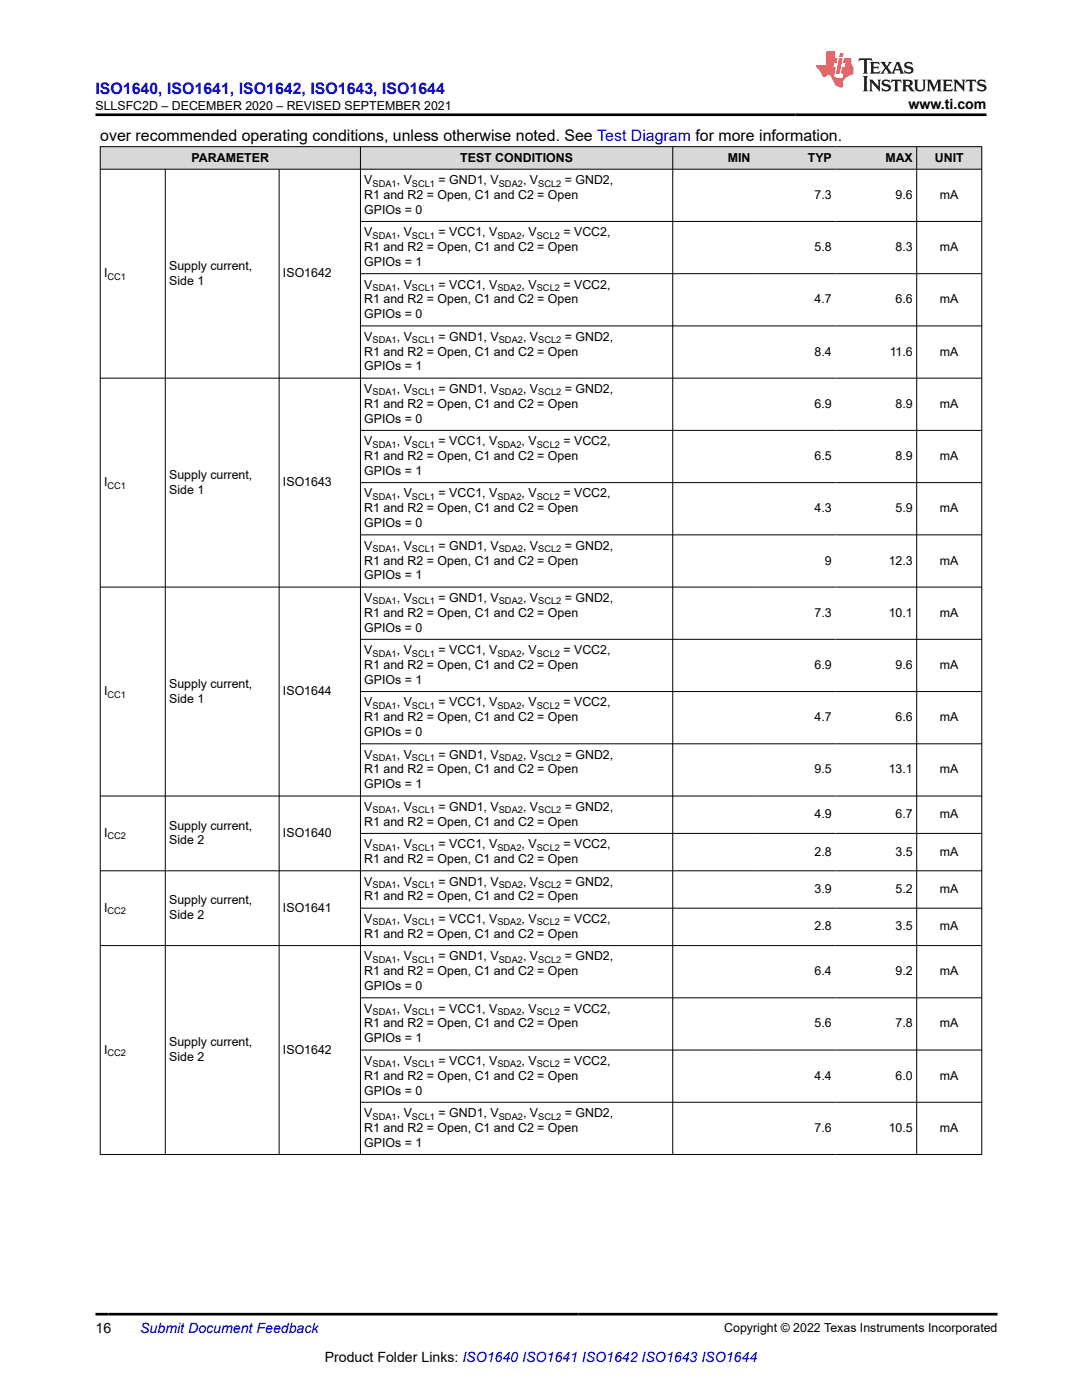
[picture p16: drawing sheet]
<svg xmlns="http://www.w3.org/2000/svg" width="216mm" height="279mm" viewBox="0 0 216 279" stroke-linecap="round" stroke-linejoin="round" font-family="sans-serif">
<defs><g id="words">
<text font-size="3.2" fill="#00f" x="19" y="18.7">ISO1640, ISO1641, ISO1642, ISO1643, ISO1644</text>
<text font-size="3.2" x="20" y="28.2">over recommended operating conditions, unless otherwise noted. See Test Diagram for more information.</text>
<g font-size="2.8">
<text x="181.3" y="21.8">www.ti.com</text>
<text x="19" y="266.1">16</text>
<text x="64.8" y="271.7">Product Folder Links: ISO1640 ISO1641 ISO1642 ISO1643 ISO1644</text>
</g>
<text font-size="2.8" fill="#00f" x="28" y="266.1">Submit Document Feedback</text>
<g font-size="2.5">
<text x="19" y="21.9">SLLSFC2D – DECEMBER 2020 – REVISED SEPTEMBER 2021</text>
<text x="38.2" y="32.2">PARAMETER</text>
<text x="91.8" y="32.2">TEST CONDITIONS</text>
<text x="145.2" y="32.2">MIN</text>
<text x="161.2" y="32.2">TYP</text>
<text x="176.7" y="32.2">MAX</text>
<text x="186.5" y="32.2">UNIT</text>
<text x="72.7" y="36.7">V</text>
<text x="72.7" y="39.7">R1 and R2 = Open, C1 and C2 = Open</text>
<text x="79.2" y="36.7">, V</text>
<text x="87.5" y="36.7">= GND1, V</text>
<text x="104.4" y="36.7">, V</text>
<text x="112.7" y="36.7">= GND2,</text>
<text x="162.6" y="39.7">7.3</text>
<text x="178.7" y="39.7">9.6</text>
<text x="187.6" y="39.7">mA</text>
<text x="72.7" y="42.7">GPIOs = 0</text>
<text x="72.7" y="47.2">V</text>
<text x="79.2" y="47.2">, V</text>
<text x="87.5" y="47.2">= VCC1, V</text>
<text x="104.1" y="47.2">, V</text>
<text x="112.4" y="47.2">= VCC2,</text>
<text x="33.7" y="53.8">Supply current,</text>
<text x="72.7" y="50.1">R1 and R2 = Open, C1 and C2 = Open</text>
<text x="72.7" y="53.1">GPIOs = 1</text>
<text x="162.6" y="50.1">5.8</text>
<text x="178.7" y="50.1">8.3</text>
<text x="187.6" y="50.1">mA</text>
<text x="20.8" y="55.3">I</text>
<text x="33.7" y="56.8">Side 1</text>
<text x="56.5" y="55.3">ISO1642</text>
<text x="72.7" y="57.6">V</text>
<text x="79.2" y="57.6">, V</text>
<text x="87.5" y="57.6">= VCC1, V</text>
<text x="104.1" y="57.6">, V</text>
<text x="112.4" y="57.6">= VCC2,</text>
<text x="72.7" y="60.5">R1 and R2 = Open, C1 and C2 = Open</text>
<text x="72.7" y="63.5">GPIOs = 0</text>
<text x="162.6" y="60.5">4.7</text>
<text x="178.7" y="60.5">6.6</text>
<text x="187.6" y="60.5">mA</text>
<text x="72.7" y="68">V</text>
<text x="72.7" y="71">R1 and R2 = Open, C1 and C2 = Open</text>
<text x="79.2" y="68">, V</text>
<text x="87.5" y="68">= GND1, V</text>
<text x="104.4" y="68">, V</text>
<text x="112.7" y="68">= GND2,</text>
<text x="162.6" y="71">8.4</text>
<text x="177.5" y="71">11.6</text>
<text x="187.6" y="71">mA</text>
<text x="72.7" y="73.9">GPIOs = 1</text>
<text x="72.7" y="78.4">V</text>
<text x="72.7" y="81.4">R1 and R2 = Open, C1 and C2 = Open</text>
<text x="79.2" y="78.4">, V</text>
<text x="87.5" y="78.4">= GND1, V</text>
<text x="104.4" y="78.4">, V</text>
<text x="112.7" y="78.4">= GND2,</text>
<text x="162.6" y="81.4">6.9</text>
<text x="178.7" y="81.4">8.9</text>
<text x="187.6" y="81.4">mA</text>
<text x="72.7" y="84.4">GPIOs = 0</text>
<text x="72.7" y="88.9">V</text>
<text x="79.2" y="88.9">, V</text>
<text x="87.5" y="88.9">= VCC1, V</text>
<text x="104.1" y="88.9">, V</text>
<text x="112.4" y="88.9">= VCC2,</text>
<text x="33.7" y="95.5">Supply current,</text>
<text x="72.7" y="91.8">R1 and R2 = Open, C1 and C2 = Open</text>
<text x="72.7" y="94.8">GPIOs = 1</text>
<text x="162.6" y="91.8">6.5</text>
<text x="178.7" y="91.8">8.9</text>
<text x="187.6" y="91.8">mA</text>
<text x="20.8" y="97">I</text>
<text x="33.7" y="98.5">Side 1</text>
<text x="56.5" y="97">ISO1643</text>
<text x="72.7" y="99.3">V</text>
<text x="79.2" y="99.3">, V</text>
<text x="87.5" y="99.3">= VCC1, V</text>
<text x="104.1" y="99.3">, V</text>
<text x="112.4" y="99.3">= VCC2,</text>
<text x="72.7" y="102.2">R1 and R2 = Open, C1 and C2 = Open</text>
<text x="72.7" y="105.2">GPIOs = 0</text>
<text x="162.6" y="102.2">4.3</text>
<text x="178.7" y="102.2">5.9</text>
<text x="187.6" y="102.2">mA</text>
<text x="72.7" y="109.7">V</text>
<text x="72.7" y="112.7">R1 and R2 = Open, C1 and C2 = Open</text>
<text x="79.2" y="109.7">, V</text>
<text x="87.5" y="109.7">= GND1, V</text>
<text x="104.4" y="109.7">, V</text>
<text x="112.7" y="109.7">= GND2,</text>
<text x="164.6" y="112.7">9</text>
<text x="177.3" y="112.7">12.3</text>
<text x="187.6" y="112.7">mA</text>
<text x="72.7" y="115.6">GPIOs = 1</text>
<text x="72.7" y="120.1">V</text>
<text x="72.7" y="123.1">R1 and R2 = Open, C1 and C2 = Open</text>
<text x="79.2" y="120.1">, V</text>
<text x="87.5" y="120.1">= GND1, V</text>
<text x="104.4" y="120.1">, V</text>
<text x="112.7" y="120.1">= GND2,</text>
<text x="162.6" y="123.1">7.3</text>
<text x="177.3" y="123.1">10.1</text>
<text x="187.6" y="123.1">mA</text>
<text x="72.7" y="126.1">GPIOs = 0</text>
<text x="72.7" y="130.6">V</text>
<text x="79.2" y="130.6">, V</text>
<text x="87.5" y="130.6">= VCC1, V</text>
<text x="104.1" y="130.6">, V</text>
<text x="112.4" y="130.6">= VCC2,</text>
<text x="33.7" y="137.2">Supply current,</text>
<text x="72.7" y="133.5">R1 and R2 = Open, C1 and C2 = Open</text>
<text x="72.7" y="136.5">GPIOs = 1</text>
<text x="162.6" y="133.5">6.9</text>
<text x="178.7" y="133.5">9.6</text>
<text x="187.6" y="133.5">mA</text>
<text x="20.8" y="138.7">I</text>
<text x="33.7" y="140.2">Side 1</text>
<text x="56.5" y="138.7">ISO1644</text>
<text x="72.7" y="141">V</text>
<text x="72.7" y="143.9">R1 and R2 = Open, C1 and C2 = Open</text>
<text x="79.2" y="141">, V</text>
<text x="87.5" y="141">= VCC1, V</text>
<text x="104.1" y="141">, V</text>
<text x="112.4" y="141">= VCC2,</text>
<text x="162.6" y="143.9">4.7</text>
<text x="178.7" y="143.9">6.6</text>
<text x="187.6" y="143.9">mA</text>
<text x="72.7" y="146.9">GPIOs = 0</text>
<text x="72.7" y="151.4">V</text>
<text x="72.7" y="154.4">R1 and R2 = Open, C1 and C2 = Open</text>
<text x="79.2" y="151.4">, V</text>
<text x="87.5" y="151.4">= GND1, V</text>
<text x="104.4" y="151.4">, V</text>
<text x="112.7" y="151.4">= GND2,</text>
<text x="162.6" y="154.4">9.5</text>
<text x="177.3" y="154.4">13.1</text>
<text x="187.6" y="154.4">mA</text>
<text x="72.7" y="157.3">GPIOs = 1</text>
<text x="72.7" y="161.8">V</text>
<text x="79.2" y="161.8">, V</text>
<text x="87.5" y="161.8">= GND1, V</text>
<text x="104.4" y="161.8">, V</text>
<text x="112.7" y="161.8">= GND2,</text>
<text x="20.8" y="167">I</text>
<text x="33.7" y="165.6">Supply current,</text>
<text x="56.5" y="167">ISO1640</text>
<text x="72.7" y="164.8">R1 and R2 = Open, C1 and C2 = Open</text>
<text x="162.6" y="163.3">4.9</text>
<text x="178.7" y="163.3">6.7</text>
<text x="187.6" y="163.3">mA</text>
<text x="33.7" y="168.5">Side 2</text>
<text x="72.7" y="169.3">V</text>
<text x="72.7" y="172.2">R1 and R2 = Open, C1 and C2 = Open</text>
<text x="79.2" y="169.3">, V</text>
<text x="87.5" y="169.3">= VCC1, V</text>
<text x="104.1" y="169.3">, V</text>
<text x="112.4" y="169.3">= VCC2,</text>
<text x="162.6" y="170.8">2.8</text>
<text x="178.7" y="170.8">3.5</text>
<text x="187.6" y="170.8">mA</text>
<text x="72.7" y="176.7">V</text>
<text x="72.7" y="179.7">R1 and R2 = Open, C1 and C2 = Open</text>
<text x="79.2" y="176.7">, V</text>
<text x="87.5" y="176.7">= GND1, V</text>
<text x="104.4" y="176.7">, V</text>
<text x="112.7" y="176.7">= GND2,</text>
<text x="162.6" y="178.2">3.9</text>
<text x="178.7" y="178.2">5.2</text>
<text x="187.6" y="178.2">mA</text>
<text x="20.8" y="182">I</text>
<text x="33.7" y="180.5">Supply current,</text>
<text x="33.7" y="183.4">Side 2</text>
<text x="56.5" y="182">ISO1641</text>
<text x="72.7" y="184.2">V</text>
<text x="79.2" y="184.2">, V</text>
<text x="87.5" y="184.2">= VCC1, V</text>
<text x="104.1" y="184.2">, V</text>
<text x="112.4" y="184.2">= VCC2,</text>
<text x="162.6" y="185.7">2.8</text>
<text x="178.7" y="185.7">3.5</text>
<text x="187.6" y="185.7">mA</text>
<text x="72.7" y="187.2">R1 and R2 = Open, C1 and C2 = Open</text>
<text x="72.7" y="191.7">V</text>
<text x="79.2" y="191.7">, V</text>
<text x="87.5" y="191.7">= GND1, V</text>
<text x="104.4" y="191.7">, V</text>
<text x="112.7" y="191.7">= GND2,</text>
<text x="72.7" y="194.6">R1 and R2 = Open, C1 and C2 = Open</text>
<text x="72.7" y="197.6">GPIOs = 0</text>
<text x="162.6" y="194.6">6.4</text>
<text x="178.7" y="194.6">9.2</text>
<text x="187.6" y="194.6">mA</text>
<text x="72.7" y="202.1">V</text>
<text x="79.2" y="202.1">, V</text>
<text x="87.5" y="202.1">= VCC1, V</text>
<text x="104.1" y="202.1">, V</text>
<text x="112.4" y="202.1">= VCC2,</text>
<text x="33.7" y="208.8">Supply current,</text>
<text x="72.7" y="205.1">R1 and R2 = Open, C1 and C2 = Open</text>
<text x="72.7" y="208">GPIOs = 1</text>
<text x="162.6" y="205.1">5.6</text>
<text x="178.7" y="205.1">7.8</text>
<text x="187.6" y="205.1">mA</text>
<text x="20.8" y="210.3">I</text>
<text x="33.7" y="211.8">Side 2</text>
<text x="56.5" y="210.3">ISO1642</text>
<text x="72.7" y="212.5">V</text>
<text x="72.7" y="215.5">R1 and R2 = Open, C1 and C2 = Open</text>
<text x="79.2" y="212.5">, V</text>
<text x="87.5" y="212.5">= VCC1, V</text>
<text x="104.1" y="212.5">, V</text>
<text x="112.4" y="212.5">= VCC2,</text>
<text x="162.6" y="215.5">4.4</text>
<text x="178.7" y="215.5">6.0</text>
<text x="187.6" y="215.5">mA</text>
<text x="72.7" y="218.4">GPIOs = 0</text>
<text x="72.7" y="222.9">V</text>
<text x="72.7" y="225.9">R1 and R2 = Open, C1 and C2 = Open</text>
<text x="79.2" y="222.9">, V</text>
<text x="87.5" y="222.9">= GND1, V</text>
<text x="104.4" y="222.9">, V</text>
<text x="112.7" y="222.9">= GND2,</text>
<text x="162.6" y="225.9">7.6</text>
<text x="177.3" y="225.9">10.5</text>
<text x="187.6" y="225.9">mA</text>
<text x="72.7" y="228.9">GPIOs = 1</text>
<text x="144.5" y="265.8">Copyright © 2022 Texas Instruments Incorporated</text>
</g>
<g font-size="1.9">
<text x="74.3" y="37.2">SDA1</text>
<text x="82.2" y="37.2">SCL1</text>
<text x="99.5" y="37.2">SDA2</text>
<text x="107.4" y="37.2">SCL2</text>
<text x="74.3" y="47.6">SDA1</text>
<text x="82.2" y="47.6">SCL1</text>
<text x="99.3" y="47.6">SDA2</text>
<text x="107.1" y="47.6">SCL2</text>
<text x="21.5" y="55.8">CC1</text>
<text x="74.3" y="58.1">SDA1</text>
<text x="82.2" y="58.1">SCL1</text>
<text x="99.3" y="58.1">SDA2</text>
<text x="107.1" y="58.1">SCL2</text>
<text x="74.3" y="68.5">SDA1</text>
<text x="82.2" y="68.5">SCL1</text>
<text x="99.5" y="68.5">SDA2</text>
<text x="107.4" y="68.5">SCL2</text>
<text x="74.3" y="78.9">SDA1</text>
<text x="82.2" y="78.9">SCL1</text>
<text x="99.5" y="78.9">SDA2</text>
<text x="107.4" y="78.9">SCL2</text>
<text x="74.3" y="89.3">SDA1</text>
<text x="82.2" y="89.3">SCL1</text>
<text x="99.3" y="89.3">SDA2</text>
<text x="107.1" y="89.3">SCL2</text>
<text x="21.5" y="97.5">CC1</text>
<text x="74.3" y="99.8">SDA1</text>
<text x="82.2" y="99.8">SCL1</text>
<text x="99.3" y="99.8">SDA2</text>
<text x="107.1" y="99.8">SCL2</text>
<text x="74.3" y="110.2">SDA1</text>
<text x="82.2" y="110.2">SCL1</text>
<text x="99.5" y="110.2">SDA2</text>
<text x="107.4" y="110.2">SCL2</text>
<text x="74.3" y="120.6">SDA1</text>
<text x="82.2" y="120.6">SCL1</text>
<text x="99.5" y="120.6">SDA2</text>
<text x="107.4" y="120.6">SCL2</text>
<text x="74.3" y="131">SDA1</text>
<text x="82.2" y="131">SCL1</text>
<text x="99.3" y="131">SDA2</text>
<text x="107.1" y="131">SCL2</text>
<text x="21.5" y="139.2">CC1</text>
<text x="74.3" y="141.5">SDA1</text>
<text x="82.2" y="141.5">SCL1</text>
<text x="99.3" y="141.5">SDA2</text>
<text x="107.1" y="141.5">SCL2</text>
<text x="74.3" y="151.9">SDA1</text>
<text x="82.2" y="151.9">SCL1</text>
<text x="99.5" y="151.9">SDA2</text>
<text x="107.4" y="151.9">SCL2</text>
<text x="21.5" y="167.5">CC2</text>
<text x="74.3" y="162.3">SDA1</text>
<text x="82.2" y="162.3">SCL1</text>
<text x="99.5" y="162.3">SDA2</text>
<text x="107.4" y="162.3">SCL2</text>
<text x="74.3" y="169.8">SDA1</text>
<text x="82.2" y="169.8">SCL1</text>
<text x="99.3" y="169.8">SDA2</text>
<text x="107.1" y="169.8">SCL2</text>
<text x="74.3" y="177.2">SDA1</text>
<text x="82.2" y="177.2">SCL1</text>
<text x="99.5" y="177.2">SDA2</text>
<text x="107.4" y="177.2">SCL2</text>
<text x="21.5" y="182.5">CC2</text>
<text x="74.3" y="184.7">SDA1</text>
<text x="82.2" y="184.7">SCL1</text>
<text x="99.3" y="184.7">SDA2</text>
<text x="107.1" y="184.7">SCL2</text>
<text x="74.3" y="192.2">SDA1</text>
<text x="82.2" y="192.2">SCL1</text>
<text x="99.5" y="192.2">SDA2</text>
<text x="107.4" y="192.2">SCL2</text>
<text x="74.3" y="202.6">SDA1</text>
<text x="82.2" y="202.6">SCL1</text>
<text x="99.3" y="202.6">SDA2</text>
<text x="107.1" y="202.6">SCL2</text>
<text x="21.5" y="210.8">CC2</text>
<text x="74.3" y="213">SDA1</text>
<text x="82.2" y="213">SCL1</text>
<text x="99.3" y="213">SDA2</text>
<text x="107.1" y="213">SCL2</text>
<text x="74.3" y="223.4">SDA1</text>
<text x="82.2" y="223.4">SCL1</text>
<text x="99.5" y="223.4">SDA2</text>
<text x="107.4" y="223.4">SCL2</text>
</g>
</g></defs>
<g fill="#d8d8d8">
<path d="M20 29.3h175.9v4.5h-175.9z" fill-rule="evenodd"/>
<path d="M20.1 29.3h51.8v4.4h-51.8z" fill-rule="evenodd"/>
<path d="M72 29.3h62.2v4.4h-62.2z" fill-rule="evenodd"/>
<path d="M134.3 29.3h16.2v4.4h-16.2z" fill-rule="evenodd"/>
<path d="M150.5 29.3h16.2v4.4h-16.2z" fill-rule="evenodd"/>
<path d="M166.7 29.3h16.2v4.4h-16.2z" fill-rule="evenodd"/>
<path d="M183 29.3h12.8v4.4h-12.8z" fill-rule="evenodd"/>
</g>
<g fill="none" stroke="#000" stroke-width=".2">
<path d="M19.9 29.3h176.1M19.9 33.8h176.1M20 29.2v201.3M33 33.8v196.7M55.7 33.8v196.7M71.9 29.2v201.3M134.2 29.2v201.3M182.9 29.2v201.3M195.9 29.2v201.3M71.9 44.2h124.1M71.9 54.6h124.1M19.9 75.5h176.1"/>
<path d="M71.9 65h124.1M71.9 85.9h124.1M71.9 96.3h124.1M19.9 117.2h176.1M71.9 106.7h124.1M71.9 127.6h124.1M71.9 138h124.1M71.9 148.4h124.1M196 158.9h-176.1M71.9 166.3h124.1M196 173.8h-176.1M71.9 181.2h124.1"/>
<path d="M71.9 199.1h124.1M196 188.7h-176.1M71.9 209.6h124.1M71.9 220h124.1M19.9 230.4h176.1"/>
</g>
<path d="M171.5 11.6l-.2 .6 .5-.2h.6v.1v2.2l-.2 .4h1l-.2-.4v-2.2v-.1h.5l.5 .2-.1-.6zM173.6 12.4l.2 .3v1.6l-.2 .4h1.9l.1-.6a1.08 1.08 0 0 1-1.3 .2v-.7h.6l.4 .2v-.7l-.4 .2h-.6v-.5l.2-.2a1 1 0 0 1 1 .3l-.1-.5zM175.7 12.4l.9 1.1-1 1.2h.9l-.2-.2 .5-.8 .4 .8-.2 .2h1.6l-.2-.2 .2-.5h.9l.1 .5-.1 .2h.9l-.2-.4-.8-1.9h-.5l-.9 2.1-.9-1.1 .9-1h-.8l.2 .2-.4 .6-.4-.6 .2-.2zM179 12.8l.4 1h-.7zM180.7 12.5a.65 .65 0 0 0-.2 .7 .65 .65 0 0 0 .6 .5l.6 .1 .1 .3a.79 .79 0 0 1-.7 .4 .79 .79 0 0 1-.7-.5l.1 .7 .2-.1a.93 .93 0 0 0 1.1 0 .93 .93 0 0 0 .4-.9 1.46 1.46 0 0 0-1.2-.6l-.1-.3a1.09 1.09 0 0 1 1.2 .2l-.2-.6-.1 .1-.5-.2zM172.2 15.2l.2 .4v2.2l-.2 .4h1l-.2-.4v-2.2l.2-.4zM173.4 15.9l.2 .4v1.5l-.2 .4h.8l-.3-.4 .1-1.3 1.6 1.8v-2l.2-.4h-.7l.1 .2 .1 1.1-1.2-1.3zM176.2 16a.65 .65 0 0 0-.2 .8 .65 .65 0 0 0 .6 .4l.6 .2 .1 .2a.79 .79 0 0 1-.7 .4 .79 .79 0 0 1-.7-.5l.1 .7 .2-.1a.93 .93 0 0 0 1.1 .1 .93 .93 0 0 0 .4-1 1.46 1.46 0 0 0-1.2-.5l-.1-.4a1.09 1.09 0 0 1 1.2 .2l-.1-.6-.2 .1-.5-.1zM177.9 15.9l-.1 .6a.63 .63 0 0 1 .8-.3v1.6l-.3 .4h1l-.2-.4v-1.6a.66 .66 0 0 1 .8 .3l-.1-.6zM180 15.9l.2 .4v1.5l-.2 .4h1l-.2-.2-.1-.7h.5l.1 .2a.79 .79 0 0 0 1.2 .6l-1-.9a.61 .61 0 0 0 .6-.6 .61 .61 0 0 0-.5-.7zM180.8 16.2h.1a.47 .47 0 0 1 .5 .1 .47 .47 0 0 1 .1 .5l-.1 .1-.7 .1zM182.3 15.9l.2 .2a2.27 2.27 0 0 0 .4 2 1.04 1.04 0 0 0 1.7-.7v-1.3l.2-.2h-.8l.2 .4v1.1a.6 .6 0 0 1-.6 .6 .6 .6 0 0 1-.6-.6v-1.1l.3-.4zM184.9 15.9l.2 .4v1.5l-.2 .4h.8l-.3-.4v-1.4l.9 1.9 .9-1.9v1.4l-.3 .4h1l-.2-.4v-1.5l.2-.4h-.8l-.7 1.5-.6-1.5zM188.1 15.9l.2 .4v1.5l-.2 .4h1.9l.1-.6a1.09 1.09 0 0 1-1.3 .2v-.7h.6l.4 .2v-.6l-.4 .2h-.6v-.6l.2-.1a1.01 1.01 0 0 1 1 .3l-.1-.6zM190.2 15.9l.3 .4v1.5l-.3 .4h.8l-.2-.4v-1.3l1.6 1.8v-2l.2-.4h-.7l.2 .2v1.1l-1.2-1.3zM192.8 15.9l-.1 .6a.63 .63 0 0 1 .8-.3v1.6l-.3 .4h1l-.2-.4v-1.6a.66 .66 0 0 1 .8 .3l-.1-.6zM195.2 16a.65 .65 0 0 0-.2 .8 .65 .65 0 0 0 .6 .4l.6 .2 .2 .2a.79 .79 0 0 1-.7 .4 .79 .79 0 0 1-.7-.5l.1 .7 .2-.1a.93 .93 0 0 0 1 .1 .93 .93 0 0 0 .5-1 1.46 1.46 0 0 0-1.3-.5v-.4a1.09 1.09 0 0 1 1.2 .2l-.2-.6-.2 .1-.5-.1z" fill="#231f20"/>
<path d="M164.9 10.3v2.7h-2l.1 .4 .8 1a.95 .95 0 0 0 1 .9 .59 .59 0 0 1 .5-.4 .59 .59 0 0 1 .5 .3l.4 .8a1.59 1.59 0 0 0 2.1 1.4 1.61 1.61 0 0 1 1-2.3l1-.3-.1-1.5a1.59 1.59 0 0 1-.3-1.7h-1.5l-.2 .9h.6l-.2 .9h-.5l-.2 .9v.3l.4 .1-.1 .9h-.7a.73 .73 0 0 1-1-.7l.3-1.5h-.5l.1-.9h.5l.2-.9h-.5v-1.3zM167.4 11.6l-.6 3.1h.7l.6-3.1zM167.6 10.7l-.1 .6h.7l.1-.6z" fill="#ed1c24"/>
<path d="M19 22.9h177.8M19 262.3h180" fill="none" stroke="#000" stroke-width=".53"/>
<use href="#words"/>
</svg>
